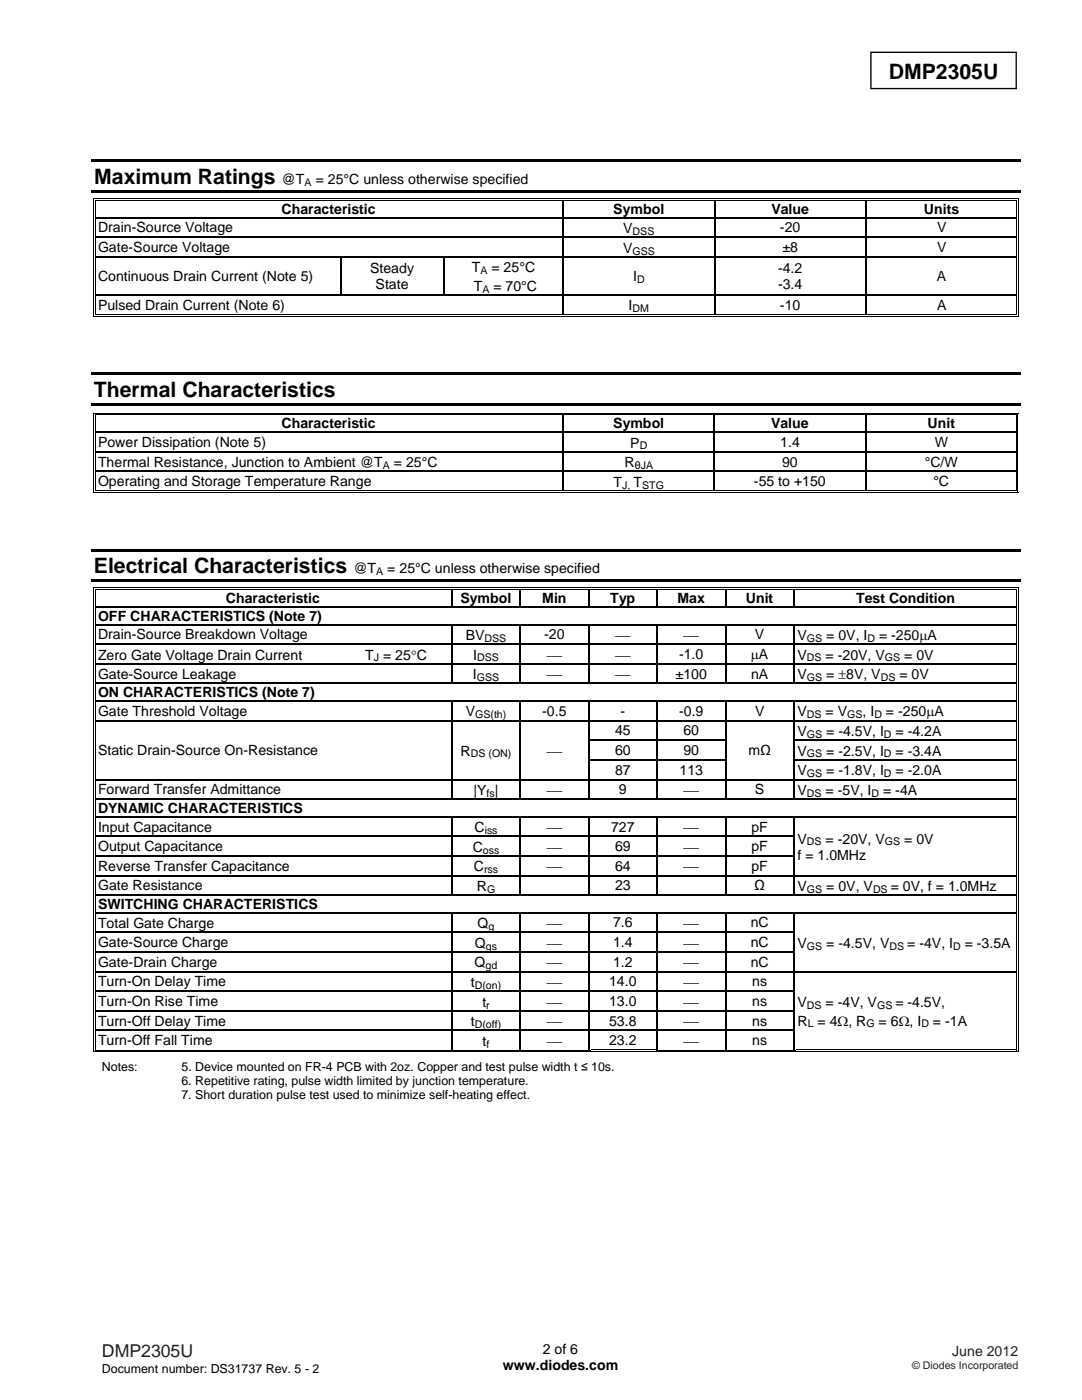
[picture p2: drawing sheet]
<svg xmlns="http://www.w3.org/2000/svg" width="216mm" height="279mm" viewBox="0 0 216 279" stroke-linecap="round" stroke-linejoin="round" font-family="sans-serif">
<defs><g id="words">
<g font-size="4.2">
<text x="177.4" y="15.8">DMP2305U</text>
<text x="18.8" y="36.7">Maximum Ratings</text>
<text x="18.7" y="79.1">Thermal Characteristics</text>
<text x="18.7" y="114.4">Electrical Characteristics</text>
</g>
<text font-size="3.5" fill="#231f20" x="20.3" y="270.9">DMP2305U</text>
<g font-size="2.8">
<text x="56.2" y="36.7">@T</text>
<text x="63" y="36.7">= 25°C unless otherwise specified</text>
<text x="19.6" y="46.4">Drain-Source Voltage</text>
<text x="56.2" y="42.7">Characteristic</text>
<text x="122.4" y="42.7">Symbol</text>
<text x="124.4" y="46.5">V</text>
<text x="153.9" y="42.7">Value</text>
<text x="155.6" y="46.4">-20</text>
<text x="184.4" y="42.7">Units</text>
<text x="187" y="46.4">V</text>
<text x="19.6" y="50.3">Gate-Source Voltage</text>
<text x="124.3" y="50.4">V</text>
<text x="156.1" y="50.3">±8</text>
<text x="187" y="50.3">V</text>
<text x="19.6" y="56">Continuous Drain Current (Note 5)</text>
<text x="73.9" y="54.4">Steady</text>
<text x="75" y="57.7">State</text>
<text x="94.1" y="54.4">T</text>
<text x="94.5" y="58">T</text>
<text x="98.1" y="54.4">= 25°C</text>
<text x="98.4" y="58">= 70°C</text>
<text x="126.3" y="56.2">I</text>
<text x="155.3" y="54.4">-4.2</text>
<text x="155.3" y="57.7">-3.4</text>
<text x="187" y="56">A</text>
<text x="19.6" y="61.8">Pulsed Drain Current (Note 6)</text>
<text x="125.4" y="61.9">I</text>
<text x="155.6" y="61.8">-10</text>
<text x="187" y="61.8">A</text>
<text x="19.6" y="89.2">Power Dissipation (Note 5)</text>
<text x="56.2" y="85.5">Characteristic</text>
<text x="122.4" y="85.5">Symbol</text>
<text x="125.8" y="89.3">P</text>
<text x="153.9" y="85.5">Value</text>
<text x="155.7" y="89.2">1.4</text>
<text x="185.1" y="85.5">Unit</text>
<text x="186.5" y="89.2">W</text>
<text x="19.6" y="93.2">Thermal Resistance, Junction to Ambient @T</text>
<text x="78.6" y="93.2">= 25°C</text>
<text x="124.6" y="93.2">R</text>
<text x="156.1" y="93.1">90</text>
<text x="184.5" y="93.1">°C/W</text>
<text x="19.6" y="97">Operating and Storage Temperature Range</text>
<text x="122.4" y="97.2">T</text>
<text x="126.4" y="97.2">T</text>
<text x="150.5" y="97">-55 to +150</text>
<text x="186.2" y="97">°C</text>
<text x="70.5" y="114.4">@T</text>
<text x="77.3" y="114.4">= 25°C unless otherwise specified</text>
<text x="19.6" y="123.9">OFF CHARACTERISTICS (Note 7)</text>
<text x="45.1" y="120.4">Characteristic</text>
<text x="91.9" y="120.4">Symbol</text>
<text x="108.2" y="120.4">Min</text>
<text x="121.8" y="120.4">Typ</text>
<text x="135.2" y="120.4">Max</text>
<text x="148.8" y="120.4">Unit</text>
<text x="170.8" y="120.4">Test Condition</text>
<text x="19.6" y="127.6">Drain-Source Breakdown Voltage</text>
<text x="19.6" y="131.6">Zero Gate Voltage Drain Current</text>
<text x="72.9" y="131.6">T = 25°C</text>
<text x="92.9" y="127.7">BV</text>
<text x="94.4" y="131.6">I</text>
<text x="108.6" y="127.6">-20</text>
<text x="109.2" y="131.6">⎯</text>
<text x="122.9" y="127.7">⎯</text>
<text x="122.9" y="131.6">⎯</text>
<text x="135.5" y="131.5">-1.0</text>
<text x="136.5" y="127.7">⎯</text>
<text x="149.8" y="131.6">μA</text>
<text x="150.6" y="127.6">V</text>
<text x="159.1" y="131.6">V</text>
<text x="159.1" y="127.7">V</text>
<text x="164.7" y="131.6">= -20V, V</text>
<text x="164.9" y="127.7">= 0V, I</text>
<text x="175.4" y="127.7">= -250μA</text>
<text x="180.4" y="131.6">= 0V</text>
<text x="19.6" y="135.4">Gate-Source Leakage</text>
<text x="94.4" y="135.6">I</text>
<text x="109.2" y="135.6">⎯</text>
<text x="122.9" y="135.6">⎯</text>
<text x="134.8" y="135.4">±100</text>
<text x="149.9" y="135.4">nA</text>
<text x="159.1" y="135.6">V</text>
<text x="164.9" y="135.6">= ±8V, V</text>
<text x="179.5" y="135.6">= 0V</text>
<text x="19.6" y="139.1">ON CHARACTERISTICS (Note 7)</text>
<text x="19.6" y="142.9">Gate Threshold Voltage</text>
<text x="92.9" y="143">V</text>
<text x="108.2" y="142.9">-0.5</text>
<text x="123.8" y="142.9">-</text>
<text x="135.5" y="142.9">-0.9</text>
<text x="150.7" y="142.9">V</text>
<text x="159.1" y="143">V</text>
<text x="164.7" y="143">= V</text>
<text x="172.1" y="143">, I</text>
<text x="176.8" y="143">= -250μA</text>
<text x="122.7" y="146.8">45</text>
<text x="136.4" y="146.8">60</text>
<text x="159.1" y="146.9">V</text>
<text x="164.9" y="146.9">= -4.5V, I</text>
<text x="178.7" y="146.9">= -4.2A</text>
<text x="19.6" y="150.7">Static Drain-Source On-Resistance</text>
<text x="91.9" y="150.8">R</text>
<text x="109.2" y="150.8">⎯</text>
<text x="122.7" y="150.7">60</text>
<text x="122.7" y="154.6">87</text>
<text x="135.6" y="154.6">113</text>
<text x="136.4" y="150.7">90</text>
<text x="149.3" y="150.7">mΩ</text>
<text x="159.1" y="150.8">V</text>
<text x="159.1" y="154.7">V</text>
<text x="164.9" y="150.8">= -2.5V, I</text>
<text x="164.9" y="154.7">= -1.8V, I</text>
<text x="178.7" y="150.8">= -3.4A</text>
<text x="178.7" y="154.7">= -2.0A</text>
<text x="19.6" y="158.5">Forward Transfer Admittance</text>
<text x="94.5" y="158.6">|Y |</text>
<text x="109.2" y="158.6">⎯</text>
<text x="123.5" y="158.5">9</text>
<text x="136.5" y="158.6">⎯</text>
<text x="150.6" y="158.5">S</text>
<text x="159.1" y="158.6">V</text>
<text x="164.7" y="158.6">= -5V, I</text>
<text x="176.2" y="158.6">= -4A</text>
<text x="19.6" y="162.2">DYNAMIC CHARACTERISTICS</text>
<text x="19.6" y="165.9">Input Capacitance</text>
<text x="94.7" y="166.1">C</text>
<text x="109.2" y="166.1">⎯</text>
<text x="121.9" y="165.9">727</text>
<text x="136.5" y="166.1">⎯</text>
<text x="149.9" y="165.9">pF</text>
<text x="19.6" y="169.9">Output Capacitance</text>
<text x="19.6" y="173.8">Reverse Transfer Capacitance</text>
<text x="94.3" y="170">C</text>
<text x="94.6" y="173.9">C</text>
<text x="109.2" y="173.9">⎯</text>
<text x="109.2" y="170">⎯</text>
<text x="122.7" y="173.8">64</text>
<text x="122.7" y="169.9">69</text>
<text x="136.5" y="173.9">⎯</text>
<text x="136.5" y="170">⎯</text>
<text x="149.9" y="173.8">pF</text>
<text x="149.9" y="169.9">pF</text>
<text x="159.1" y="171.7">f = 1.0MHz</text>
<text x="159.1" y="168.4">V</text>
<text x="164.7" y="168.4">= -20V, V</text>
<text x="180.4" y="168.4">= 0V</text>
<text x="19.6" y="177.7">Gate Resistance</text>
<text x="95.1" y="177.8">R</text>
<text x="122.7" y="177.7">23</text>
<text x="150.5" y="177.7">Ω</text>
<text x="159.1" y="177.8">V</text>
<text x="164.9" y="177.8">= 0V, V</text>
<text x="177.7" y="177.8">= 0V, f = 1.0MHz</text>
<text x="19.6" y="181.4">SWITCHING CHARACTERISTICS</text>
<text x="19.6" y="185.1">Total Gate Charge</text>
<text x="95.3" y="185.3">Q</text>
<text x="109.2" y="185.2">⎯</text>
<text x="122.3" y="185.1">7.6</text>
<text x="136.5" y="185.2">⎯</text>
<text x="149.8" y="185.1">nC</text>
<text x="19.6" y="189">Gate-Source Charge</text>
<text x="94.8" y="189.2">Q</text>
<text x="109.2" y="189.1">⎯</text>
<text x="122.3" y="189">1.4</text>
<text x="136.5" y="189.1">⎯</text>
<text x="149.8" y="189">nC</text>
<text x="159.1" y="189.2">V</text>
<text x="164.9" y="189.2">= -4.5V, V</text>
<text x="181" y="189.2">= -4V, I</text>
<text x="192.5" y="189.2">= -3.5A</text>
<text x="19.6" y="192.9">Gate-Drain Charge</text>
<text x="19.6" y="196.8">Turn-On Delay Time</text>
<text x="93.9" y="197">t</text>
<text x="94.7" y="193.1">Q</text>
<text x="109.2" y="193.1">⎯</text>
<text x="109.2" y="197">⎯</text>
<text x="121.5" y="196.8">14.0</text>
<text x="122.3" y="192.9">1.2</text>
<text x="136.5" y="193.1">⎯</text>
<text x="136.5" y="197">⎯</text>
<text x="149.8" y="192.9">nC</text>
<text x="150.1" y="196.8">ns</text>
<text x="19.6" y="200.8">Turn-On Rise Time</text>
<text x="96.2" y="200.9">t</text>
<text x="109.2" y="200.9">⎯</text>
<text x="121.5" y="200.8">13.0</text>
<text x="136.5" y="200.9">⎯</text>
<text x="150.1" y="200.8">ns</text>
<text x="159.1" y="201">V</text>
<text x="164.7" y="201">= -4V, V</text>
<text x="178.7" y="201">= -4.5V,</text>
<text x="19.6" y="204.7">Turn-Off Delay Time</text>
<text x="19.6" y="208.6">Turn-Off Fall Time</text>
<text x="93.9" y="204.8">t</text>
<text x="96.3" y="208.7">t</text>
<text x="109.2" y="208.7">⎯</text>
<text x="109.2" y="204.8">⎯</text>
<text x="121.5" y="208.6">23.2</text>
<text x="121.5" y="204.7">53.8</text>
<text x="136.5" y="208.7">⎯</text>
<text x="136.5" y="204.8">⎯</text>
<text x="150.1" y="208.6">ns</text>
<text x="150.1" y="204.7">ns</text>
<text x="159.1" y="204.7">R = 4Ω, R</text>
<text x="175.3" y="204.7">= 6Ω, I</text>
<text x="186.2" y="204.7">= -1A</text>
<text x="100.3" y="273.5">www.diodes.com</text>
<text x="108.3" y="270.2">2 of 6</text>
</g>
<text font-size="2.8" fill="#231f20" x="190" y="270.6">June 2012</text>
<g font-size="2.5">
<text x="20.3" y="213.7">Notes:</text>
<text x="36.2" y="213.7">5. Device mounted on FR-4 PCB with 2oz. Copper and test pulse width t ≤ 10s.</text>
<text x="36.2" y="216.5">6. Repetitive rating, pulse width limited by junction temperature.</text>
<text x="36.2" y="219.4">7. Short duration pulse test used to minimize self-heating effect.</text>
<text x="20.3" y="274">Document number: DS31737 Rev. 5 - 2</text>
</g>
<g font-size="2.1">
<text x="60.8" y="37">A</text>
<text x="126.2" y="46.9">DSS</text>
<text x="126.2" y="50.8">GSS</text>
<text x="95.9" y="54.7">A</text>
<text x="96.2" y="58.4">A</text>
<text x="127.1" y="56.5">D</text>
<text x="126.2" y="62.3">DM</text>
<text x="127.7" y="89.7">D</text>
<text x="76.4" y="93.6">A</text>
<text x="126.7" y="93.6">θJA</text>
<text x="124.2" y="97.5">J,</text>
<text x="128.1" y="97.5">STG</text>
<text x="75.1" y="114.7">A</text>
<text x="74.6" y="132">J</text>
<text x="95.2" y="132">DSS</text>
<text x="96.7" y="128.1">DSS</text>
<text x="161" y="128.1">GS</text>
<text x="161" y="132">DS</text>
<text x="173.1" y="128.1">D</text>
<text x="176.6" y="132">GS</text>
<text x="95.1" y="135.9">GSS</text>
<text x="161" y="135.9">GS</text>
<text x="175.7" y="135.9">DS</text>
<text x="94.8" y="143.3">GS(th)</text>
<text x="161" y="143.3">DS</text>
<text x="169.1" y="143.3">GS</text>
<text x="174.5" y="143.3">D</text>
<text x="161" y="147.3">GS</text>
<text x="176.4" y="147.3">D</text>
<text x="93.9" y="151.2">DS (ON)</text>
<text x="161" y="151.2">GS</text>
<text x="161" y="155.1">GS</text>
<text x="176.4" y="151.2">D</text>
<text x="176.4" y="155.1">D</text>
<text x="97.1" y="159">fs</text>
<text x="161" y="159">DS</text>
<text x="173.9" y="159">D</text>
<text x="96.7" y="166.4">iss</text>
<text x="96.4" y="170.3">oss</text>
<text x="161" y="168.7">DS</text>
<text x="176.6" y="168.7">GS</text>
<text x="96.6" y="174.3">rss</text>
<text x="97.2" y="178.2">G</text>
<text x="161" y="178.2">GS</text>
<text x="174.2" y="178.2">DS</text>
<text x="97.5" y="185.6">g</text>
<text x="96.9" y="189.5">gs</text>
<text x="161" y="189.5">GS</text>
<text x="177.5" y="189.5">DS</text>
<text x="190.2" y="189.5">D</text>
<text x="94.7" y="197.4">D(on)</text>
<text x="96.9" y="193.4">gd</text>
<text x="97" y="201.3">r</text>
<text x="161" y="201.4">DS</text>
<text x="175" y="201.4">GS</text>
<text x="94.7" y="205.2">D(off)</text>
<text x="97.1" y="209.1">f</text>
<text x="161.2" y="205">L</text>
<text x="172.9" y="205">G</text>
<text x="183.9" y="205">D</text>
</g>
<text font-size="2.1" fill="#231f20" x="182" y="273.2">© Diodes Incorporated</text>
</g></defs>
<path d="M173.8 10.4h29v7.3h-29z" fill="none" stroke="#000" stroke-width=".26"/>
<g fill="#000">
<path d="M18.3 31.9h185.4v.5h-185.4zM18.3 38h185.4v.5h-185.4zM18.6 39.5h.5v.2h-.5zM112.3 39.5h.5v.2h-.5zM142.5 39.5h.5v.2h-.5zM172.7 39.5h.5v.2h-.5zM202.8 39.5h.5v.2h-.5zM18.6 39.5h.2v.6h-.2zM18.6 43.3h.2v.3h-.2zM18.6 47.2h.2v.3h-.2zM18.6 51.2h.2v.2h-.2zM18.6 58.7h.2v.3h-.2z"/>
<path d="M18.9 39.9h.2v.2h-.2zM18.9 39.9h.2v.1h-.2zM18.9 43.3h.2v.3h-.2zM18.9 47.2h.2v.3h-.2zM18.9 51.2h.2v.2h-.2zM18.9 58.7h.2v.3h-.2zM67.8 51.2h.3v.2h-.3zM88.5 51.2h.2v.2h-.2zM112.3 40l.2 .1zM112.3 39.9h.5v.1h-.5zM112.3 43.3h.2v.3h-.2zM112.3 47.2h.2v.3h-.2z"/>
<path d="M112.3 51.2h.2v.2h-.2zM112.3 58.7h.2v.3h-.2zM142.5 40l.2 .1zM142.5 39.9h.5v.1h-.5zM142.5 43.3h.2v.3h-.2zM142.5 47.2h.2v.3h-.2zM142.5 51.2h.2v.2h-.2zM142.5 58.7h.2v.3h-.2zM172.7 40l.2 .1zM172.7 39.9h.5v.1h-.5zM172.7 43.3h.2v.3h-.2zM172.7 47.2h.2v.3h-.2z"/>
<path d="M172.7 51.2h.2v.2h-.2zM172.7 58.7h.2v.3h-.2zM202.8 39.9h.1v.2h-.1zM202.8 39.9h.1v.1h-.1zM202.8 43.3h.1v.3h-.1zM202.8 47.2h.1v.3h-.1zM202.8 51.2h.1v.2h-.1zM202.8 58.7h.1v.3h-.1zM203.1 39.5h.2v.6h-.2zM203.1 43.3h.2v.3h-.2zM203.1 47.2h.2v.3h-.2zM203.1 51.2h.2v.2h-.2z"/>
<path d="M203.1 58.7h.2v.3h-.2zM18.2 74.3h185.5v.5h-185.5zM18.6 63h.5v.2h-.5zM18.9 62.7h.2v.1h-.2zM112.3 62.7h.5v.1h-.5zM142.5 62.7h.5v.1h-.5zM172.7 62.7h.5v.1h-.5zM202.8 63h.5v.2h-.5zM202.8 62.7h.1v.1h-.1zM203.1 62.7h.2v.5h-.2zM18.2 80.4h185.5v.5h-185.5zM18.5 82.4h.2v.5h-.2z"/>
<path d="M18.5 82.4h.5v.1h-.5zM18.5 86.1h.2v.3h-.2zM18.5 90h.2v.3h-.2zM18.5 94h.2v.2h-.2zM18.5 98.2h.5v.2h-.5zM18.9 82.7h.1v.2h-.1zM18.9 86.1h.1v.3h-.1zM18.9 90h.1v.3h-.1zM18.9 94h.1v.2h-.1zM18.9 97.9h.1v.2h-.1zM112.3 82.9h.2zM112.3 82.4h.5v.1h-.5z"/>
<path d="M112.3 82.7h.5v.2h-.5zM112.3 86.1h.2v.3h-.2zM112.3 90h.2v.3h-.2zM112.3 94h.2v.2h-.2zM112.3 97.9h.5v.2h-.5zM142.4 82.9h.3zM142.4 82.4h.5v.1h-.5zM142.4 82.7h.5v.2h-.5zM142.4 86.1h.3v.3h-.3zM142.4 90h.3v.3h-.3zM142.4 94h.3v.2h-.3zM142.4 97.9h.5v.2h-.5z"/>
<path d="M172.6 82.9h.2zM172.6 82.4h.5v.1h-.5zM172.6 82.7h.5v.2h-.5zM172.6 86.1h.2v.3h-.2zM172.6 90h.2v.3h-.2zM172.6 94h.2v.2h-.2zM172.6 97.9h.5v.2h-.5zM202.7 82.4h.5v.1h-.5zM202.7 82.7h.2v.2h-.2zM202.7 86.1h.2v.3h-.2zM202.7 90h.2v.3h-.2zM202.7 94h.2v.2h-.2z"/>
<path d="M202.7 98.2h.5v.2h-.5zM202.7 97.9h.2v.2h-.2zM203 82.4h.2v.5h-.2zM203 86.1h.2v.3h-.2zM203 90h.2v.3h-.2zM203 94h.2v.2h-.2zM203 97.9h.2v.5h-.2zM18.2 109.6h185.5v.5h-185.5zM18.2 115.7h185.5v.5h-185.5zM18.6 117.2h.2v.6h-.2zM18.6 117.2h.5v.2h-.5zM18.9 117.6h.2v.2h-.2z"/>
<path d="M90 117.8h.3zM90 117.2h.6v.2h-.6zM90 117.6h.6v.2h-.6zM103.7 117.8h.2zM103.7 117.2h.5v.2h-.5zM103.7 117.6h.5v.2h-.5zM117.3 117.8h.3zM117.3 117.2h.6v.2h-.6zM117.3 117.6h.6v.2h-.6zM131 117.8h.3zM131 117.2h.5v.2h-.5zM131 117.6h.5v.2h-.5z"/>
<path d="M144.7 117.8h.2zM144.7 117.2h.5v.2h-.5zM144.7 117.6h.5v.2h-.5zM158.3 117.8h.3zM158.3 117.2h.5v.2h-.5zM158.3 117.6h.5v.2h-.5zM202.8 117.2h.5v.2h-.5zM202.8 117.6h.1v.2h-.1zM203.1 117.2h.2v.6h-.2zM18.6 121h.2v.3h-.2zM18.6 124.5h.2v.3h-.2zM18.6 128.4h.2v.3h-.2z"/>
<path d="M18.6 132.4h.2v.2h-.2zM18.6 136.3h.2v.2h-.2zM18.9 121h.2v.3h-.2zM18.9 124.5h.2v.3h-.2zM18.9 128.4h.2v.3h-.2zM18.9 132.4h.2v.2h-.2zM18.9 136.3h.2v.2h-.2zM90 124.5h.3v.3h-.3zM90 128.4h.3v.3h-.3zM90 132.4h.3v.2h-.3zM103.7 124.5h.2v.3h-.2zM103.7 128.4h.2v.3h-.2z"/>
<path d="M103.7 132.4h.2v.2h-.2zM117.3 124.5h.3v.3h-.3zM117.3 128.4h.3v.3h-.3zM117.3 132.4h.3v.2h-.3zM131 124.5h.3v.3h-.3zM131 128.4h.3v.3h-.3zM131 132.4h.3v.2h-.3zM144.7 124.5h.2v.3h-.2zM144.7 128.4h.2v.3h-.2zM144.7 132.4h.2v.2h-.2zM158.3 124.5h.3v.3h-.3zM158.3 128.4h.3v.3h-.3z"/>
<path d="M158.3 132.4h.3v.2h-.3zM202.8 121h.1v.3h-.1zM202.8 124.5h.1v.3h-.1zM202.8 128.4h.1v.3h-.1zM202.8 132.4h.1v.2h-.1zM202.8 136.3h.1v.2h-.1zM203.1 121h.2v.3h-.2zM203.1 124.5h.2v.3h-.2zM203.1 128.4h.2v.3h-.2zM203.1 132.4h.2v.2h-.2zM203.1 136.3h.2v.2h-.2zM18.6 139.8h.2v.3h-.2z"/>
<path d="M18.6 143.7h.2v.3h-.2zM18.6 147.6h.2v.3h-.2zM18.6 151.5h.2v.3h-.2zM18.6 155.4h.2v.3h-.2zM18.6 159.4h.2v.2h-.2zM18.9 139.8h.2v.3h-.2zM18.9 143.7h.2v.3h-.2zM18.9 147.6h.2v.3h-.2zM18.9 151.5h.2v.3h-.2zM18.9 155.4h.2v.3h-.2zM18.9 159.4h.2v.2h-.2zM90 139.8h.3v.3h-.3z"/>
<path d="M90 143.7h.3v.3h-.3zM90 147.6h.3v.3h-.3zM90 151.5h.3v.3h-.3zM90 155.4h.3v.3h-.3zM103.7 139.8h.2v.3h-.2zM103.7 143.7h.2v.3h-.2zM103.7 147.6h.2v.3h-.2zM103.7 151.5h.2v.3h-.2zM103.7 155.4h.2v.3h-.2zM117.3 139.8h.3v.3h-.3zM117.3 143.7h.3v.3h-.3zM117.3 147.6h.3v.3h-.3z"/>
<path d="M117.3 151.5h.3v.3h-.3zM117.3 155.4h.3v.3h-.3zM131 139.8h.3v.3h-.3zM131 143.7h.3v.3h-.3zM131 147.6h.3v.3h-.3zM131 151.5h.3v.3h-.3zM131 155.4h.3v.3h-.3zM144.7 139.8h.2v.3h-.2zM144.7 143.7h.2v.3h-.2zM144.7 147.6h.2v.3h-.2zM144.7 151.5h.2v.3h-.2zM144.7 155.4h.2v.3h-.2z"/>
<path d="M158.3 139.8h.3v.3h-.3zM158.3 143.7h.3v.3h-.3zM158.3 147.6h.3v.3h-.3zM158.3 151.5h.3v.3h-.3zM158.3 155.4h.3v.3h-.3zM202.8 139.8h.1v.3h-.1zM202.8 143.7h.1v.3h-.1zM202.8 147.6h.1v.3h-.1zM202.8 151.5h.1v.3h-.1zM202.8 155.4h.1v.3h-.1zM202.8 159.4h.1v.2h-.1zM203.1 139.8h.2v.3h-.2z"/>
<path d="M203.1 143.7h.2v.3h-.2zM203.1 147.6h.2v.3h-.2zM203.1 151.5h.2v.3h-.2zM203.1 155.4h.2v.3h-.2zM203.1 159.4h.2v.2h-.2zM18.6 162.9h.2v.2h-.2zM18.6 166.8h.2v.2h-.2zM18.6 170.7h.2v.3h-.2zM18.6 174.6h.2v.3h-.2zM18.6 178.5h.2v.3h-.2zM18.9 162.9h.2v.2h-.2zM18.9 166.8h.2v.2h-.2z"/>
<path d="M18.9 170.7h.2v.3h-.2zM18.9 174.6h.2v.3h-.2zM18.9 178.5h.2v.3h-.2zM90 162.9h.3v.2h-.3zM90 166.8h.3v.2h-.3zM90 170.7h.3v.3h-.3zM90 174.6h.3v.3h-.3zM103.7 162.9h.2v.2h-.2zM103.7 166.8h.2v.2h-.2zM103.7 170.7h.2v.3h-.2zM103.7 174.6h.2v.3h-.2zM117.3 162.9h.3v.2h-.3z"/>
<path d="M117.3 166.8h.3v.2h-.3zM117.3 170.7h.3v.3h-.3zM117.3 174.6h.3v.3h-.3zM131 162.9h.3v.2h-.3zM131 166.8h.3v.2h-.3zM131 170.7h.3v.3h-.3zM131 174.6h.3v.3h-.3zM144.7 162.9h.2v.2h-.2zM144.7 166.8h.2v.2h-.2zM144.7 170.7h.2v.3h-.2zM144.7 174.6h.2v.3h-.2zM158.3 162.9h.3v.2h-.3z"/>
<path d="M158.3 166.8h.3v.2h-.3zM158.3 170.7h.3v.3h-.3zM158.3 174.6h.3v.3h-.3zM202.8 162.9h.1v.2h-.1zM202.8 166.8h.1v.2h-.1zM202.8 170.7h.1v.3h-.1zM202.8 174.6h.1v.3h-.1zM202.8 178.5h.1v.3h-.1zM203.1 162.9h.2v.2h-.2zM203.1 166.8h.2v.2h-.2zM203.1 170.7h.2v.3h-.2zM203.1 174.6h.2v.3h-.2z"/>
<path d="M203.1 178.5h.2v.3h-.2zM18.6 182h.2v.3h-.2zM18.6 185.9h.2v.3h-.2zM18.6 189.9h.2v.2h-.2zM18.6 193.8h.2v.3h-.2zM18.6 197.7h.2v.3h-.2zM18.9 182h.2v.3h-.2zM18.9 185.9h.2v.3h-.2zM18.9 189.9h.2v.2h-.2zM18.9 193.8h.2v.3h-.2zM18.9 197.7h.2v.3h-.2zM90 182h.3v.3h-.3z"/>
<path d="M90 185.9h.3v.3h-.3zM90 189.9h.3v.2h-.3zM90 193.8h.3v.3h-.3zM90 197.7h.3v.3h-.3zM103.7 182h.2v.3h-.2zM103.7 185.9h.2v.3h-.2zM103.7 189.9h.2v.2h-.2zM103.7 193.8h.2v.3h-.2zM103.7 197.7h.2v.3h-.2zM117.3 182h.3v.3h-.3zM117.3 185.9h.3v.3h-.3zM117.3 189.9h.3v.2h-.3z"/>
<path d="M117.3 193.8h.3v.3h-.3zM117.3 197.7h.3v.3h-.3zM131 182h.3v.3h-.3zM131 185.9h.3v.3h-.3zM131 189.9h.3v.2h-.3zM131 193.8h.3v.3h-.3zM131 197.7h.3v.3h-.3zM144.7 182h.2v.3h-.2zM144.7 185.9h.2v.3h-.2zM144.7 189.9h.2v.2h-.2zM144.7 193.8h.2v.3h-.2zM144.7 197.7h.2v.3h-.2z"/>
<path d="M158.3 182h.3v.3h-.3zM158.3 185.9h.3v.3h-.3zM158.3 189.9h.3v.2h-.3zM158.3 193.8h.3v.3h-.3zM158.3 197.7h.3v.3h-.3zM202.8 182h.1v.3h-.1zM202.8 185.9h.1v.3h-.1zM202.8 189.9h.1v.2h-.1zM202.8 193.8h.1v.3h-.1zM202.8 197.7h.1v.3h-.1zM203.1 182h.2v.3h-.2zM203.1 185.9h.2v.3h-.2z"/>
<path d="M203.1 189.9h.2v.2h-.2zM203.1 193.8h.2v.3h-.2zM203.1 197.7h.2v.3h-.2zM18.6 201.6h.2v.3h-.2zM18.6 205.5h.2v.3h-.2zM18.6 209.8h.5v.2h-.5zM18.9 201.6h.2v.3h-.2zM18.9 205.5h.2v.3h-.2zM18.9 209.5h.2v.1h-.2zM90 201.6h.3v.3h-.3zM90 205.5h.3v.3h-.3zM90 209.5h.6v.1h-.6z"/>
<path d="M103.7 201.6h.2v.3h-.2zM103.7 205.5h.2v.3h-.2zM103.7 209.5h.5v.1h-.5zM117.3 201.6h.3v.3h-.3zM117.3 205.5h.3v.3h-.3zM117.3 209.5h.6v.1h-.6zM117.3 209.8h.6v.2h-.6zM131 201.6h.3v.3h-.3zM131 205.5h.3v.3h-.3zM131 209.5h.5v.1h-.5zM144.7 201.6h.2v.3h-.2zM144.7 205.5h.2v.3h-.2z"/>
<path d="M144.7 209.5h.5v.1h-.5zM158.3 201.6h.3v.3h-.3zM158.3 205.5h.3v.3h-.3zM158.3 209.5h.5v.1h-.5zM158.3 209.8h.5v.2h-.5zM202.8 201.6h.1v.3h-.1zM202.8 205.5h.1v.3h-.1zM202.8 209.8h.5v.2h-.5zM202.8 209.5h.1v.1h-.1zM203.1 201.6h.2v.3h-.2zM203.1 205.5h.2v.3h-.2zM203.1 209.5h.2v.5h-.2z"/>
</g>
<g fill="none" stroke="#000" stroke-width=".2">
<path d="M19.1 39.6h93.2M19.1 40h93.2M112.8 39.6h29.7M112.8 40h29.7M143 39.6h29.7M143 40h29.7M173.2 39.6h29.6M173.2 40h29.6M18.7 40.1v3.2M18.7 43.6v3.6M18.7 47.5v3.7M18.7 51.4v7.3"/>
<path d="M18.7 59v4.2M19 40.1v3.2M19 43.6v3.6M19 47.5v3.7M19 51.4v7.3M19 59v3.7M202.8 40.1v3.2M202.8 43.6v3.6M202.8 47.5v3.7M202.8 51.4v7.3M202.8 59v3.7M203.2 40.1v3.2"/>
<path d="M203.2 43.6v3.6M203.2 47.5v3.7M203.2 51.4v7.3M203.2 59v3.7M19.1 63.1h183.7M19.1 62.7h93.2M112.8 62.7h29.7M143 62.7h29.7M173.2 62.7h29.6M18.6 82.9v3.2M18.6 86.4v3.6M18.6 90.3v3.7"/>
<path d="M18.6 94.2v4.2M19 82.9v3.2M19 86.4v3.6M19 90.3v3.7M19 94.2v3.7M19 82.4h93.3M19 82.8h93.3M19 98.3h183.7M19 98h93.3M112.8 82.4h29.6M112.8 82.8h29.6M112.8 98h29.6"/>
<path d="M142.9 82.4h29.7M142.9 82.8h29.7M142.9 98h29.7M173.1 82.4h29.6M173.1 82.8h29.6M173.1 98h29.6M202.8 82.9v3.2M202.8 86.4v3.6M202.8 90.3v3.7M202.8 94.2v3.7M203.1 82.9v3.2M203.1 86.4v3.6"/>
<path d="M203.1 90.3v3.7M203.1 94.2v3.7M18.7 117.8v3.2M19 117.8v3.2M19.1 117.3h70.9M19.1 117.7h70.9M90.6 117.3h13.1M90.6 117.7h13.1M104.2 117.3h13.1M104.2 117.7h13.1M117.9 117.3h13.1M117.9 117.7h13.1"/>
<path d="M131.5 117.3h13.2M131.5 117.7h13.2M145.2 117.3h13.1M145.2 117.7h13.1M158.8 117.3h44M158.8 117.7h44M202.8 117.8v3.2M203.2 117.8v3.2M18.7 121.3v3.2M18.7 124.8v3.6M18.7 128.7v3.7M18.7 132.6v3.7"/>
<path d="M18.7 136.5v3.3M19 121.3v3.2M19 124.8v3.6M19 128.7v3.7M19 132.6v3.7M19 136.5v3.3M202.8 121.3v3.2M202.8 124.8v3.6M202.8 128.7v3.7M202.8 132.6v3.7M202.8 136.5v3.3M203.2 121.3v3.2"/>
<path d="M203.2 124.8v3.6M203.2 128.7v3.7M203.2 132.6v3.7M203.2 136.5v3.3M18.7 140.1v3.6M18.7 144v3.6M18.7 147.9v3.6M18.7 151.8v3.6M18.7 155.7v3.7M18.7 159.6v3.3M19 140.1v3.6M19 144v3.6"/>
<path d="M19 147.9v3.6M19 151.8v3.6M19 155.7v3.7M19 159.6v3.3M202.8 140.1v3.6M202.8 144v3.6M202.8 147.9v3.6M202.8 151.8v3.6M202.8 155.7v3.7M202.8 159.6v3.3M203.2 140.1v3.6M203.2 144v3.6"/>
<path d="M203.2 147.9v3.6M203.2 151.8v3.6M203.2 155.7v3.7M203.2 159.6v3.3M18.7 163.1v3.7M18.7 167v3.7M18.7 171v3.6M18.7 174.9v3.6M18.7 178.8v3.2M19 163.1v3.7M19 167v3.7M19 171v3.6"/>
<path d="M19 174.9v3.6M19 178.8v3.2M202.8 163.1v3.7M202.8 167v3.7M202.8 171v3.6M202.8 174.9v3.6M202.8 178.8v3.2M203.2 163.1v3.7M203.2 167v3.7M203.2 171v3.6M203.2 174.9v3.6M203.2 178.8v3.2"/>
<path d="M18.7 182.3v3.6M18.7 186.2v3.7M18.7 190.1v3.7M18.7 194.1v3.6M18.7 198v3.6M19 182.3v3.6M19 186.2v3.7M19 190.1v3.7M19 194.1v3.6M19 198v3.6M202.8 182.3v3.6M202.8 186.2v3.7"/>
<path d="M202.8 190.1v3.7M202.8 194.1v3.6M202.8 198v3.6M203.2 182.3v3.6M203.2 186.2v3.7M203.2 190.1v3.7M203.2 194.1v3.6M203.2 198v3.6M18.7 201.9v3.6M18.7 205.8v4.2M19 201.9v3.6M19 205.8v3.7"/>
<path d="M19.1 209.9h98.2M19.1 209.6h70.9M90.6 209.6h13.1M104.2 209.6h13.1M117.9 209.5h13.1M131.5 209.6h13.2M145.2 209.6h13.1M158.3 209.9h-40.4M158.8 209.9h44M158.8 209.5h44M202.8 201.9v3.6M202.8 205.8v3.7"/>
<path d="M203.2 201.9v3.6M203.2 205.8v3.7"/>
</g>
<g fill="none" stroke="#000" stroke-width=".25">
<path d="M19.1 43.5h93.2M19.1 47.4h93.2M19.1 51.3h48.7M19.1 58.8h93.2M67.9 51.4v7.3M68.1 51.3h20.4M88.6 51.4v7.3M88.7 51.3h23.6M112.4 40.1v3.2M112.4 43.6v3.6M112.4 47.5v3.7M112.4 51.4v7.3"/>
<path d="M112.4 59v3.7M112.5 43.5h30M112.5 47.4h30M112.5 51.3h30M112.5 58.8h30M142.6 40.1v3.2M142.6 43.6v3.6M142.6 47.5v3.7M142.6 51.4v7.3M142.6 59v3.7M142.7 43.5h30M142.7 47.4h30"/>
<path d="M142.7 51.3h30M142.7 58.8h30M172.8 40.1v3.2M172.8 43.6v3.6M172.8 47.5v3.7M172.8 51.4v7.3M172.8 59v3.7M172.9 43.5h29.9M172.9 47.4h29.9M172.9 51.3h29.9M172.9 58.8h29.9M19 86.3h93.3"/>
<path d="M19 90.2h93.3M19 94.1h93.3M112.4 82.9v3.2M112.4 86.4v3.6M112.4 90.3v3.7M112.4 94.2v3.7M112.5 86.3h29.9M112.5 90.2h29.9M112.5 94.1h29.9M142.6 82.9v3.2M142.6 86.4v3.6M142.6 90.3v3.7"/>
<path d="M142.6 94.2v3.7M142.7 86.3h29.9M142.7 90.2h29.9M142.7 94.1h29.9M172.7 82.9v3.2M172.7 86.4v3.6M172.7 90.3v3.7M172.7 94.2v3.7M172.8 86.3h29.9M172.8 90.2h29.9M172.8 94.1h29.9M90.2 117.8v3.2"/>
<path d="M103.8 117.8v3.2M117.5 117.8v3.2M131.1 117.8v3.2M144.8 117.8v3.2M158.4 117.8v3.2M19.1 121.1h183.7M19.1 124.7h70.9M19.1 128.6h70.9M19.1 132.5h70.9M19.1 136.4h183.7M19.1 139.9h70.9M90.2 124.8v3.6"/>
<path d="M90.2 128.7v3.7M90.2 132.6v3.7M90.3 124.7h13.4M90.3 128.6h13.4M90.3 132.5h13.4M90.3 139.9h13.4M103.8 124.8v3.6M103.8 128.7v3.7M103.8 132.6v3.7M103.9 124.7h13.4M103.9 128.6h13.4M103.9 132.5h13.4"/>
<path d="M103.9 139.9h13.4M117.5 124.8v3.6M117.5 128.7v3.7M117.5 132.6v3.7M117.6 124.7h13.4M117.6 128.6h13.4M117.6 132.5h13.4M117.6 139.9h13.4M131.1 124.8v3.6M131.1 128.7v3.7M131.1 132.6v3.7M131.3 124.7h13.4"/>
<path d="M131.3 128.6h13.4M131.3 132.5h13.4M131.3 139.9h13.4M144.8 124.8v3.6M144.8 128.7v3.7M144.8 132.6v3.7M144.9 124.7h13.4M144.9 128.6h13.4M144.9 132.5h13.4M144.9 139.9h13.4M158.4 124.8v3.6M158.4 128.7v3.7"/>
<path d="M158.4 132.6v3.7M158.6 124.7h44.2M158.6 128.6h44.2M158.6 132.5h44.2M158.6 139.9h44.2M19.1 143.8h70.9M19.1 155.6h70.9M19.1 159.5h183.7M90.2 140.1v3.6M90.2 144v3.6M90.2 147.9v3.6M90.2 151.8v3.6"/>
<path d="M90.2 155.7v3.7M90.3 143.8h13.4M90.3 155.6h13.4M103.8 140.1v3.6M103.8 144v3.6M103.8 147.9v3.6M103.8 151.8v3.6M103.8 155.7v3.7M103.9 143.8h13.4M103.9 155.6h13.4M117.5 140.1v3.6M117.5 144v3.6"/>
<path d="M117.5 147.9v3.6M117.5 151.8v3.6M117.5 155.7v3.7M117.6 143.8h13.4M117.6 147.7h13.4M117.6 151.7h13.4M117.6 155.6h13.4M131.1 140.1v3.6M131.1 144v3.6M131.1 147.9v3.6M131.1 151.8v3.6M131.1 155.7v3.7"/>
<path d="M131.3 143.8h13.4M131.3 147.7h13.4M131.3 151.7h13.4M131.3 155.6h13.4M144.8 140.1v3.6M144.8 144v3.6M144.8 147.9v3.6M144.8 151.8v3.6M144.8 155.7v3.7M144.9 143.8h13.4M144.9 155.6h13.4M158.4 140.1v3.6"/>
<path d="M158.4 144v3.6M158.4 147.9v3.6M158.4 151.8v3.6M158.4 155.7v3.7M158.6 143.8h44.2M158.6 147.7h44.2M158.6 151.7h44.2M158.6 155.6h44.2M19.1 163h70.9M19.1 166.9h70.9M19.1 170.8h70.9M19.1 174.7h70.9"/>
<path d="M19.1 178.6h183.7M90.2 163.1v3.7M90.2 167v3.7M90.2 171v3.6M90.2 174.9v3.6M90.3 163h13.4M90.3 166.9h13.4M90.3 170.8h13.4M90.3 174.7h13.4M103.8 163.1v3.7M103.8 167v3.7M103.8 171v3.6"/>
<path d="M103.8 174.9v3.6M103.9 163h13.4M103.9 166.9h13.4M103.9 170.8h13.4M103.9 174.7h13.4M117.5 163.1v3.7M117.5 167v3.7M117.5 171v3.6M117.5 174.9v3.6M117.6 163h13.4M117.6 166.9h13.4M117.6 170.8h13.4"/>
<path d="M117.6 174.7h13.4M131.1 163.1v3.7M131.1 167v3.7M131.1 171v3.6M131.1 174.9v3.6M131.3 163h13.4M131.3 166.9h13.4M131.3 170.8h13.4M131.3 174.7h13.4M144.8 163.1v3.7M144.8 167v3.7M144.8 171v3.6"/>
<path d="M144.8 174.9v3.6M144.9 163h13.4M144.9 166.9h13.4M144.9 170.8h13.4M144.9 174.7h13.4M158.4 163.1v3.7M158.4 167v3.7M158.4 171v3.6M158.4 174.9v3.6M158.6 163h44.2M158.6 174.7h44.2M19.1 182.2h70.9"/>
<path d="M19.1 186.1h70.9M19.1 190h70.9M19.1 193.9h70.9M19.1 197.8h70.9M90.2 182.3v3.6M90.2 186.2v3.7M90.2 190.1v3.7M90.2 194.1v3.6M90.2 198v3.6M90.3 182.2h13.4M90.3 186.1h13.4M90.3 190h13.4"/>
<path d="M90.3 193.9h13.4M90.3 197.8h13.4M103.8 182.3v3.6M103.8 186.2v3.7M103.8 190.1v3.7M103.8 194.1v3.6M103.8 198v3.6M103.9 182.2h13.4M103.9 186.1h13.4M103.9 190h13.4M103.9 193.9h13.4M103.9 197.8h13.4"/>
<path d="M117.5 182.3v3.6M117.5 186.2v3.7M117.5 190.1v3.7M117.5 194.1v3.6M117.5 198v3.6M117.6 182.2h13.4M117.6 186.1h13.4M117.6 190h13.4M117.6 193.9h13.4M117.6 197.8h13.4M131.1 182.3v3.6M131.1 186.2v3.7"/>
<path d="M131.1 190.1v3.7M131.1 194.1v3.6M131.1 198v3.6M131.3 182.2h13.4M131.3 186.1h13.4M131.3 190h13.4M131.3 193.9h13.4M131.3 197.8h13.4M144.8 182.3v3.6M144.8 186.2v3.7M144.8 190.1v3.7M144.8 194.1v3.6"/>
<path d="M144.8 198v3.6M144.9 182.2h13.4M144.9 186.1h13.4M144.9 190h13.4M144.9 193.9h13.4M144.9 197.8h13.4M158.4 182.3v3.6M158.4 186.2v3.7M158.4 190.1v3.7M158.4 194.1v3.6M158.4 198v3.6M158.6 182.2h44.2"/>
<path d="M158.6 193.9h44.2M19.1 201.7h70.9M19.1 205.7h70.9M90.2 201.9v3.6M90.2 205.8v3.7M90.3 201.7h13.4M90.3 205.7h13.4M103.8 201.9v3.6M103.8 205.8v3.7M103.9 201.7h13.4M103.9 205.7h13.4M117.5 201.9v3.6"/>
<path d="M117.5 205.8v3.7M117.6 201.7h13.4M117.6 205.7h13.4M131.1 201.9v3.6M131.1 205.8v3.7M131.3 201.7h13.4M131.3 205.7h13.4M144.8 201.9v3.6M144.8 205.8v3.7M144.9 201.7h13.4M144.9 205.7h13.4M158.4 201.9v3.6"/>
<path d="M158.4 205.8v3.7"/>
</g>
<use href="#words"/>
</svg>
